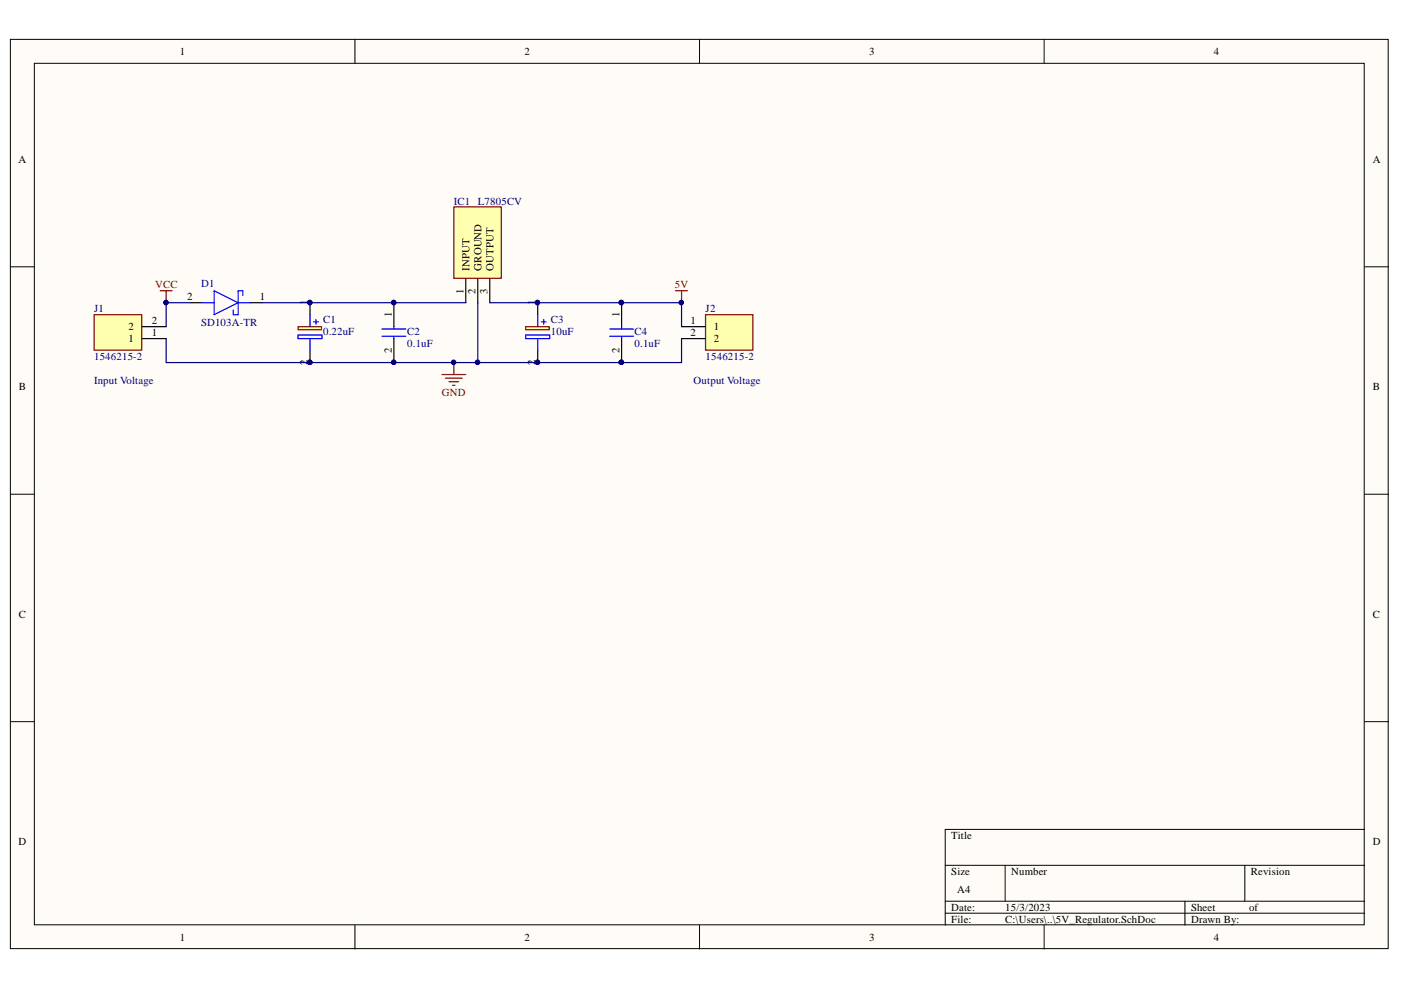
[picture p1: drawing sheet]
<svg xmlns="http://www.w3.org/2000/svg" width="297mm" height="210mm" viewBox="0 0 297 210" stroke-linecap="round" stroke-linejoin="round" font-family="sans-serif">
<defs><g id="words">
<g font-size="2.3">
<text x="38.1" y="11.7">1</text>
<text x="111.2" y="11.7">2</text>
<text x="184.3" y="11.7">3</text>
<text x="257.3" y="11.7">4</text>
<text x="3.9" y="34.5">A</text>
<text x="291.1" y="34.5">A</text>
<text x="99.5" y="57.4" transform="rotate(-90 99.5 57.4)">INPUT</text>
<text x="102.1" y="57.4" transform="rotate(-90 102.1 57.4)">GROUND</text>
<text x="104.6" y="57.4" transform="rotate(-90 104.6 57.4)">OUTPUT</text>
<text x="39.7" y="63.7">2</text>
<text x="55.1" y="63.7">1</text>
<text x="65.2" y="64.7" transform="rotate(-90 65.2 64.7)">1</text>
<text x="98.3" y="62.3" transform="rotate(-90 98.3 62.3)">1</text>
<text x="100.8" y="62.3" transform="rotate(-90 100.8 62.3)">2</text>
<text x="103.3" y="62.3" transform="rotate(-90 103.3 62.3)">3</text>
<text x="113.5" y="64.7" transform="rotate(-90 113.5 64.7)">1</text>
<text x="27.2" y="70">2</text>
<text x="32.2" y="71.3">1</text>
<text x="32.2" y="68.8">2</text>
<text x="83" y="67.2" transform="rotate(-90 83 67.2)">1</text>
<text x="131.3" y="67.2" transform="rotate(-90 131.3 67.2)">1</text>
<text x="146.4" y="68.8">1</text>
<text x="146.4" y="71.3">2</text>
<text x="151.4" y="70">1</text>
<text x="27.2" y="72.6">1</text>
<text x="65.2" y="77.5" transform="rotate(-90 65.2 77.5)">2</text>
<text x="83" y="74.9" transform="rotate(-90 83 74.9)">2</text>
<text x="113.5" y="77.5" transform="rotate(-90 113.5 77.5)">2</text>
<text x="131.3" y="74.9" transform="rotate(-90 131.3 74.9)">2</text>
<text x="151.4" y="72.6">2</text>
<text x="4" y="82.7">B</text>
<text x="291.1" y="82.7">B</text>
<text x="4" y="130.9">C</text>
<text x="291.1" y="130.9">C</text>
<text x="3.9" y="179.2">D</text>
<text x="201.7" y="177.9">Title</text>
<text x="291.1" y="179.2">D</text>
<text x="201.7" y="185.5">Size</text>
<text x="214.4" y="185.5">Number</text>
<text x="265.2" y="185.5">Revision</text>
<text x="203" y="189.3">A4</text>
<text x="201.7" y="193.1">Date:</text>
<text x="201.7" y="195.7">File:</text>
<text x="213.1" y="193.1">15/3/2023</text>
<text x="213.1" y="195.7">C:\Users\..\5V_Regulator.SchDoc</text>
<text x="252.5" y="193.1">Sheet</text>
<text x="252.5" y="195.7">Drawn By:</text>
<text x="264.8" y="193.1">of</text>
<text x="38.1" y="199.5">1</text>
<text x="111.2" y="199.5">2</text>
<text x="184.3" y="199.5">3</text>
<text x="257.3" y="199.5">4</text>
</g>
<g font-size="2.3" fill="#000080">
<text x="96.2" y="43.4">IC1</text>
<text x="101.3" y="43.4">L7805CV</text>
<text x="42.6" y="60.9">D1</text>
<text x="20" y="66.2">J1</text>
<text x="42.6" y="69">SD103A-TR</text>
<text x="68.5" y="68.5">C1</text>
<text x="68.5" y="71">0.22uF</text>
<text x="86.3" y="71">C2</text>
<text x="116.8" y="68.5">C3</text>
<text x="116.8" y="71">10uF</text>
<text x="134.6" y="71">C4</text>
<text x="149.6" y="66.2">J2</text>
<text x="20" y="76.4">1546215-2</text>
<text x="86.3" y="73.6">0.1uF</text>
<text x="134.6" y="73.6">0.1uF</text>
<text x="149.6" y="76.4">1546215-2</text>
<text x="20" y="81.4">Input Voltage</text>
<text x="147.1" y="81.4">Output Voltage</text>
</g>
<g font-size="2.3" fill="#800000">
<text x="32.9" y="61.2">VCC</text>
<text x="143.1" y="61.2">5V</text>
<text x="93.7" y="84">GND</text>
</g>
</g></defs>
<g fill="#fffcf8" stroke="#000" stroke-width=".21">
<path d="M2.2 8.3h292.1v192.8h-292.1z"/>
<path d="M7.3 13.4h281.9v182.7h-281.9z"/>
</g>
<g fill="none" stroke="#000" stroke-width=".21">
<path d="M75.3 8.3v5.1M148.3 8.3v5.1M221.4 8.3v5.1M2.2 56.6h5.1M289.3 56.6h5.1M2.2 104.8h5.1M289.3 104.8h5.1M2.2 153h5.1M289.3 153h5.1M289.3 175.9h-88.9v20.3M75.3 196.2v5M148.3 196.2v5"/>
<path d="M200.4 183.5h88.9M200.4 191.1h88.9M200.4 193.6h88.9M213.1 183.5v7.6M221.4 196.2v5M251.2 191.1v5.1M263.9 183.5v7.6"/>
</g>
<path d="M63.2 69.3h5v.6h-5z" fill="#ffffb0" stroke="#800000" stroke-width=".25"/>
<path d="M65.7 64.2v2.5M65.7 74.3v2.6M83.5 64.2v5.1M83.5 71.8v5.1" fill="none" stroke="#000" stroke-width=".25"/>
<g fill="#000080" stroke="#000080" stroke-width=".21">
<circle cx="65.7" cy="64.1" r=".46"/>
<circle cx="65.7" cy="76.8" r=".46"/>
<circle cx="83.5" cy="64.1" r=".46"/>
<circle cx="83.5" cy="76.8" r=".46"/>
</g>
<path d="M63.2 71h5.1v.8h-5.1zM65.7 66.7v2.6M65.7 71.8v2.5M66.5 68.2h1M67 67.7v1.1M81 69.8h5.1M81 71.3h5.1M83.5 69.3v.5M83.5 71.3v.5" fill="none" stroke="#00f" stroke-width=".25"/>
<path d="M96.2 43.9h10.1v15.1h-10.1z" fill="#ffffb0" stroke="#800000" stroke-width=".25"/>
<path d="M98.8 59.1v5.1M101.3 59.1v5.1M103.8 59.1v5.1M40.3 64.2h2.6M53 64.2h2.6" fill="none" stroke="#000" stroke-width=".25"/>
<path d="M42.9 64.2h2.5M45.4 61.6l5.1 2.6-5.1 2.5zM50.5 64.2h2.5M51.5 62.7v-1.1h-1v5.1h-1v-1" fill="none" stroke="#00f" stroke-width=".25"/>
<path d="M111.4 69.3h5v.6h-5z" fill="#ffffb0" stroke="#800000" stroke-width=".25"/>
<path d="M114 64.2v2.5M114 74.3v2.6" fill="none" stroke="#000" stroke-width=".25"/>
<g fill="#000080" stroke="#000080" stroke-width=".21">
<circle cx="113.9" cy="64.1" r=".46"/>
<circle cx="114" cy="76.8" r=".46"/>
</g>
<path d="M111.5 71h5v.8h-5zM114 66.7v2.6M114 71.8v2.5M114.8 68.2h1M115.3 67.7v1.1" fill="none" stroke="#00f" stroke-width=".25"/>
<path d="M149.6 66.7h10v7.5h-10z" fill="#ffffb0" stroke="#800000" stroke-width=".25"/>
<path d="M131.8 64.2v5.1M131.8 71.8v5.1M144.5 69.3h5.1M144.5 71.8h5.1" fill="none" stroke="#000" stroke-width=".25"/>
<g fill="#000080" stroke="#000080" stroke-width=".21">
<circle cx="131.7" cy="64.1" r=".47"/>
<circle cx="131.7" cy="76.8" r=".46"/>
</g>
<path d="M129.3 69.8h5M129.3 71.3h5M131.8 69.3v.5M131.8 71.3v.5" fill="none" stroke="#00f" stroke-width=".25"/>
<path d="M20 66.7h10v7.5h-10z" fill="#ffffb0" stroke="#800000" stroke-width=".25"/>
<path d="M30.2 71.8h5M30.2 69.3h5" fill="none" stroke="#000" stroke-width=".25"/>
<path d="M34 61.6h2.5M35.2 61.6v2.6M93.7 79.4h5.1M96.2 76.9v2.5M143.2 61.6h2.6M144.5 61.6v2.6M94.4 80.2h3.6M95.2 80.9h2M96 81.7h.5" fill="none" stroke="#800000" stroke-width=".25"/>
<g fill="#000080" stroke="#000080" stroke-width=".21">
<circle cx="96.2" cy="76.8" r=".46"/>
<circle cx="35.2" cy="64.1" r=".46"/>
<circle cx="144.4" cy="64.1" r=".46"/>
<circle cx="65.7" cy="76.8" r=".46"/>
<circle cx="113.9" cy="64.1" r=".46"/>
<circle cx="131.7" cy="64.1" r=".47"/>
<circle cx="131.7" cy="76.8" r=".46"/>
<circle cx="83.5" cy="76.8" r=".46"/>
<circle cx="101.2" cy="76.8" r=".46"/>
<circle cx="114" cy="76.8" r=".46"/>
<circle cx="65.7" cy="64.1" r=".46"/>
<circle cx="83.5" cy="64.1" r=".46"/>
</g>
<path d="M40.3 64.2h-5.1v5.1M55.6 64.2h43.2M101.3 64.2v12.7h-66.1v-5.1M103.8 64.2h40.7v5.1M144.5 71.8v5.1h-43.2" fill="none" stroke="#000080" stroke-width=".25"/>
<use href="#words"/>
</svg>
